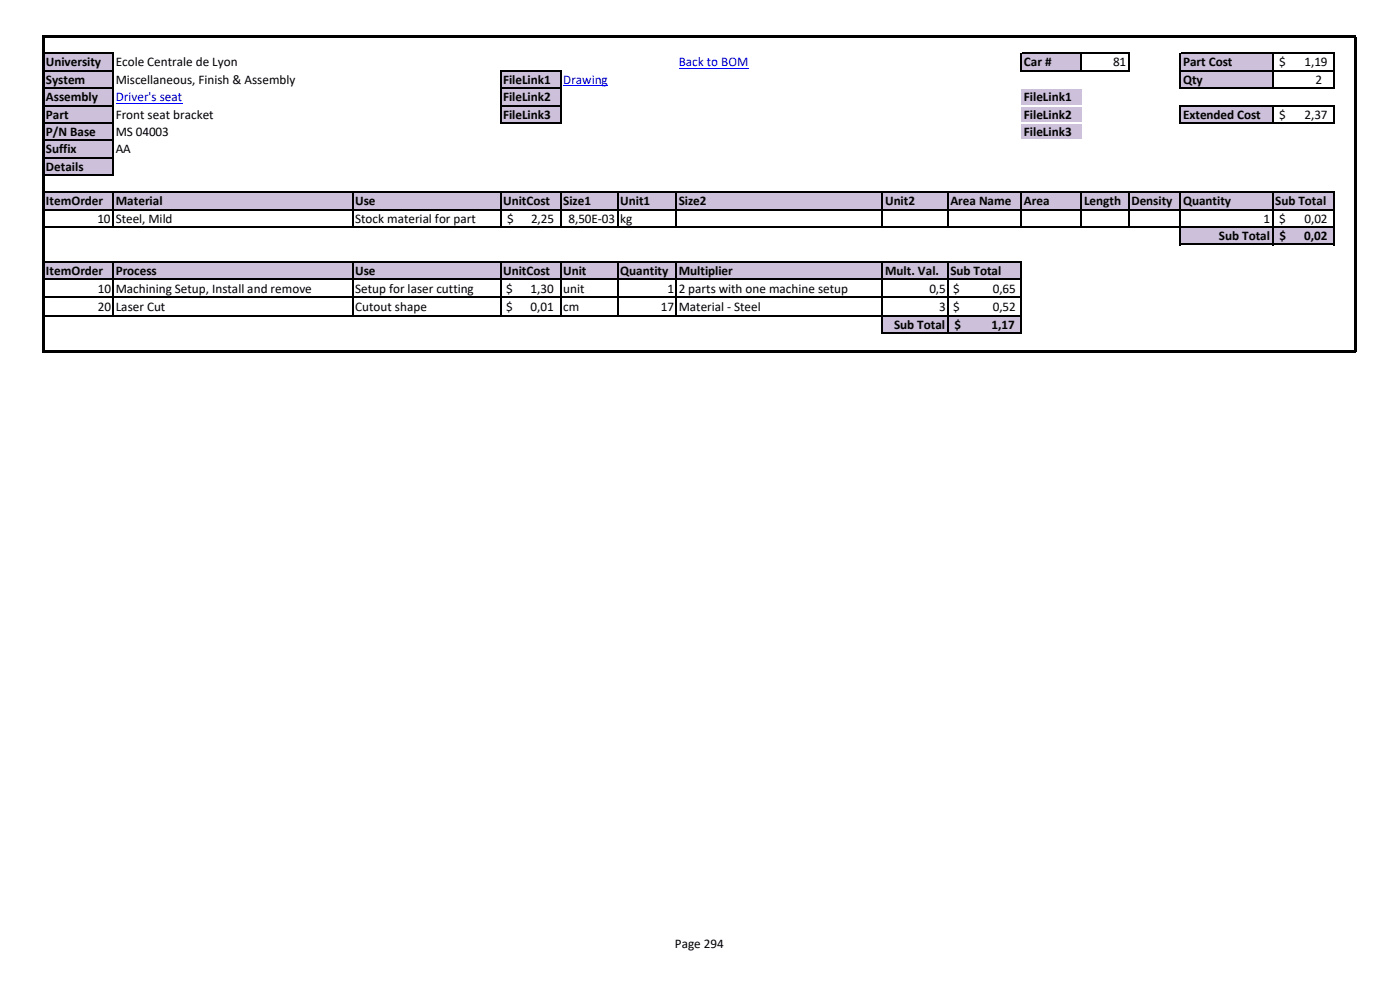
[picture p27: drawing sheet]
<svg xmlns="http://www.w3.org/2000/svg" width="297mm" height="210mm" viewBox="0 0 297 210" stroke-linecap="round" stroke-linejoin="round" font-family="sans-serif">
<defs><g id="words">
<g font-size="2.8">
<text x="9.7" y="14.1">University</text>
<text x="9.7" y="17.8">System</text>
<text x="24.6" y="14.1">Ecole Centrale de Lyon</text>
<text x="24.6" y="17.8">Miscellaneous, Finish &amp; Assembly</text>
<text x="106.7" y="17.8">FileLink1</text>
<text x="217.2" y="14.1">Car #</text>
<text x="236.1" y="14.1">81</text>
<text x="251" y="14.1">Part Cost</text>
<text x="251" y="17.8">Qty</text>
<text x="271.4" y="14.1">$</text>
<text x="276.8" y="14.1">1,19</text>
<text x="279.1" y="17.8">2</text>
<text x="9.7" y="21.5">Assembly</text>
<text x="106.7" y="21.5">FileLink2</text>
<text x="217.2" y="21.5">FileLink1</text>
<text x="9.7" y="25.2">Part</text>
<text x="9.7" y="28.8">P/N Base</text>
<text x="24.6" y="25.2">Front seat bracket</text>
<text x="24.6" y="28.8">MS 04003</text>
<text x="106.7" y="25.2">FileLink3</text>
<text x="217.2" y="25.2">FileLink2</text>
<text x="217.2" y="28.8">FileLink3</text>
<text x="251" y="25.2">Extended Cost</text>
<text x="271.4" y="25.2">$</text>
<text x="276.8" y="25.2">2,37</text>
<text x="9.7" y="32.5">Suffix</text>
<text x="24.6" y="32.5">AA</text>
<text x="9.7" y="36.2">Details</text>
<text x="9.7" y="43.6">ItemOrder</text>
<text x="20.7" y="47.3">10</text>
<text x="24.6" y="43.6">Material</text>
<text x="24.6" y="47.3">Steel, Mild</text>
<text x="75.4" y="43.6">Use</text>
<text x="75.4" y="47.3">Stock material for part</text>
<text x="106.7" y="43.6">UnitCost</text>
<text x="107.6" y="47.3">$</text>
<text x="112.7" y="47.3">2,25</text>
<text x="119.5" y="43.6">Size1</text>
<text x="120.6" y="47.3">8,50E-03</text>
<text x="131.6" y="43.6">Unit1</text>
<text x="131.6" y="47.3">kg</text>
<text x="144" y="43.6">Size2</text>
<text x="187.8" y="43.6">Unit2</text>
<text x="201.6" y="43.6">Area Name</text>
<text x="217.2" y="43.6">Area</text>
<text x="230" y="43.6">Length</text>
<text x="240" y="43.6">Density</text>
<text x="251" y="43.6">Quantity</text>
<text x="268" y="47.3">1</text>
<text x="270.5" y="43.6">Sub Total</text>
<text x="271.4" y="47.3">$</text>
<text x="276.8" y="47.3">0,02</text>
<text x="258.6" y="50.9">Sub Total</text>
<text x="271.4" y="50.9">$</text>
<text x="276.7" y="50.9">0,02</text>
<text x="9.7" y="58.3">ItemOrder</text>
<text x="24.6" y="58.3">Process</text>
<text x="75.4" y="58.3">Use</text>
<text x="106.7" y="58.3">UnitCost</text>
<text x="119.5" y="58.3">Unit</text>
<text x="131.6" y="58.3">Quantity</text>
<text x="144" y="58.3">Multiplier</text>
<text x="187.8" y="58.3">Mult. Val.</text>
<text x="201.6" y="58.3">Sub Total</text>
<text x="20.8" y="62.1">10</text>
<text x="20.8" y="65.9">20</text>
<text x="24.6" y="62.1">Machining Setup, Install and remove</text>
<text x="24.6" y="65.9">Laser Cut</text>
<text x="75.4" y="62.1">Setup for laser cutting</text>
<text x="75.4" y="65.9">Cutout shape</text>
<text x="107.4" y="62.1">$</text>
<text x="107.4" y="65.9">$</text>
<text x="112.6" y="62.1">1,30</text>
<text x="112.6" y="65.9">0,01</text>
<text x="119.5" y="62.1">unit</text>
<text x="119.5" y="65.9">cm</text>
<text x="140.2" y="65.9">17</text>
<text x="141.6" y="62.1">1</text>
<text x="144" y="62.1">2 parts with one machine setup</text>
<text x="144" y="65.9">Material - Steel</text>
<text x="197.2" y="62.1">0,5</text>
<text x="199.2" y="65.9">3</text>
<text x="202.2" y="62.1">$</text>
<text x="202.2" y="65.9">$</text>
<text x="210.6" y="62.1">0,65</text>
<text x="210.6" y="65.9">0,52</text>
<text x="189.7" y="69.7">Sub Total</text>
<text x="202.5" y="69.7">$</text>
<text x="210.3" y="69.7">1,17</text>
<text x="143.2" y="201.1">Page 294</text>
</g>
<g font-size="2.8" fill="#00f">
<text x="119.5" y="17.8">Drawing</text>
<text x="144" y="14.1">Back to BOM</text>
<text x="24.6" y="21.5">Driver's seat</text>
</g>
</g></defs>
<g fill="#ccc0da">
<path d="M9.3 11.3h14.7v3.8h-14.7z" fill-rule="evenodd"/>
<path d="M216.7 11.3h12.8v3.8h-12.8z" fill-rule="evenodd"/>
<path d="M250.4 11.3h19.6v3.8h-19.6z" fill-rule="evenodd"/>
<path d="M9.3 15h14.7v3.8h-14.7z" fill-rule="evenodd"/>
<path d="M106.2 15h12.8v3.8h-12.8z" fill-rule="evenodd"/>
<path d="M250.4 15h19.6v3.8h-19.6z" fill-rule="evenodd"/>
<path d="M9.3 18.7h14.7v7.4h-14.7z" fill-rule="evenodd"/>
<path d="M106.2 18.7h12.8v7.4h-12.8z" fill-rule="evenodd"/>
<path d="M216.7 18.7h12.8v7.4h-12.8z" fill-rule="evenodd"/>
<path d="M250.4 22.4h19.6v3.7h-19.6z" fill-rule="evenodd"/>
<path d="M9.3 26.1h14.7v3.7h-14.7z" fill-rule="evenodd"/>
<path d="M216.7 26.1h12.8v3.7h-12.8z" fill-rule="evenodd"/>
<path d="M9.3 29.8h14.7v7.4h-14.7z" fill-rule="evenodd"/>
<path d="M9.3 40.8h273.8v3.7h-273.8z" fill-rule="evenodd"/>
<path d="M250.4 48.2h32.7v3.7h-32.7z" fill-rule="evenodd"/>
<path d="M9.3 55.5h207.4v3.8h-207.4z" fill-rule="evenodd"/>
<path d="M187.2 66.9h29.5v3.8h-29.5z" fill-rule="evenodd"/>
</g>
<path d="M119.5 18.2h9.5M144 14.5h14.8M24.6 21.9h14.1" fill="none" stroke="#00f" stroke-width=".21"/>
<path d="M9.4 11.3h14.7M9.4 15h14.7M9.4 18.7h14.7M106.3 15h12.8M106.3 18.7h12.8M216.8 11.3h22.8M216.8 15h22.8" fill="none" stroke="#000" stroke-width=".25"/>
<path d="M216.7 18.6h12.8v.2h-12.8z" fill-rule="evenodd" fill="#fff"/>
<path d="M9.4 22.4h14.7M106.3 22.4h12.8" fill="none" stroke="#000" stroke-width=".25"/>
<path d="M216.7 22.3h12.8v.2h-12.8z" fill-rule="evenodd" fill="#fff"/>
<path d="M250.4 11.2v7.6M270 11.5v7.3M283 11.5v7.3M9.4 26.1h14.7M106.3 26.1h12.8" fill="none" stroke="#000" stroke-width=".25"/>
<path d="M216.7 26h12.8v.2h-12.8z" fill-rule="evenodd" fill="#fff"/>
<g fill="none" stroke="#000" stroke-width=".25">
<path d="M24 11.5v25.8M106.2 14.9v11.3M118.9 15.2v11M216.7 11.2v4M229.4 11.5v3.7M239.5 11.5v3.7M250.6 11.3h32.6M250.6 15h32.6M250.6 18.7h32.6M9.4 29.8h14.7M250.4 22.3v3.9M250.6 22.4h32.6"/>
<path d="M250.6 26.1h32.6M270 22.5v3.7M283 22.5v3.7M24 40.9v7.4M24 55.7v11.4M74.8 40.9v7.4M74.8 55.7v11.4M106.2 40.9v7.4M106.2 55.7v11.4M118.9 40.9v7.4M118.9 55.7v11.4M131 40.9v7.4"/>
<path d="M131 55.7v11.4M143.4 40.9v7.4M143.4 55.7v11.4M187.2 40.9v7.4M187.2 55.7v15.1M201.1 40.9v7.4M201.1 55.7v15.1M216.7 40.9v7.4M216.7 55.7v15.1M229.4 40.9v7.4M239.5 40.9v7.4M250.4 40.9v11.1"/>
<path d="M270 40.9v11.1M283 40.9v11.1"/>
</g>
<g fill="#000">
<path d="M9.4 7.4h278.3v.5h-278.3z" fill-rule="evenodd"/>
<path d="M8.9 7.4h.5v67.3h-.5z" fill-rule="evenodd"/>
<path d="M287.2 7.9h.5v66.8h-.5z" fill-rule="evenodd"/>
</g>
<path d="M216.7 29.6h12.8v.3h-12.8z" fill-rule="evenodd" fill="#fff"/>
<path d="M9.4 33.5h14.7M9.4 37.1h14.7M9.4 40.8h273.8M9.4 44.5h273.8M9.4 48.2h273.8M9.4 55.5h207.4M9.4 59.2h207.4M250.6 51.9h32.6M9.4 63.1h207.4M9.4 66.9h207.4M187.3 70.6h29.5" fill="none" stroke="#000" stroke-width=".25"/>
<path d="M9.4 74.2h278.3v.5h-278.3z" fill-rule="evenodd" fill="#000"/>
<use href="#words"/>
</svg>
